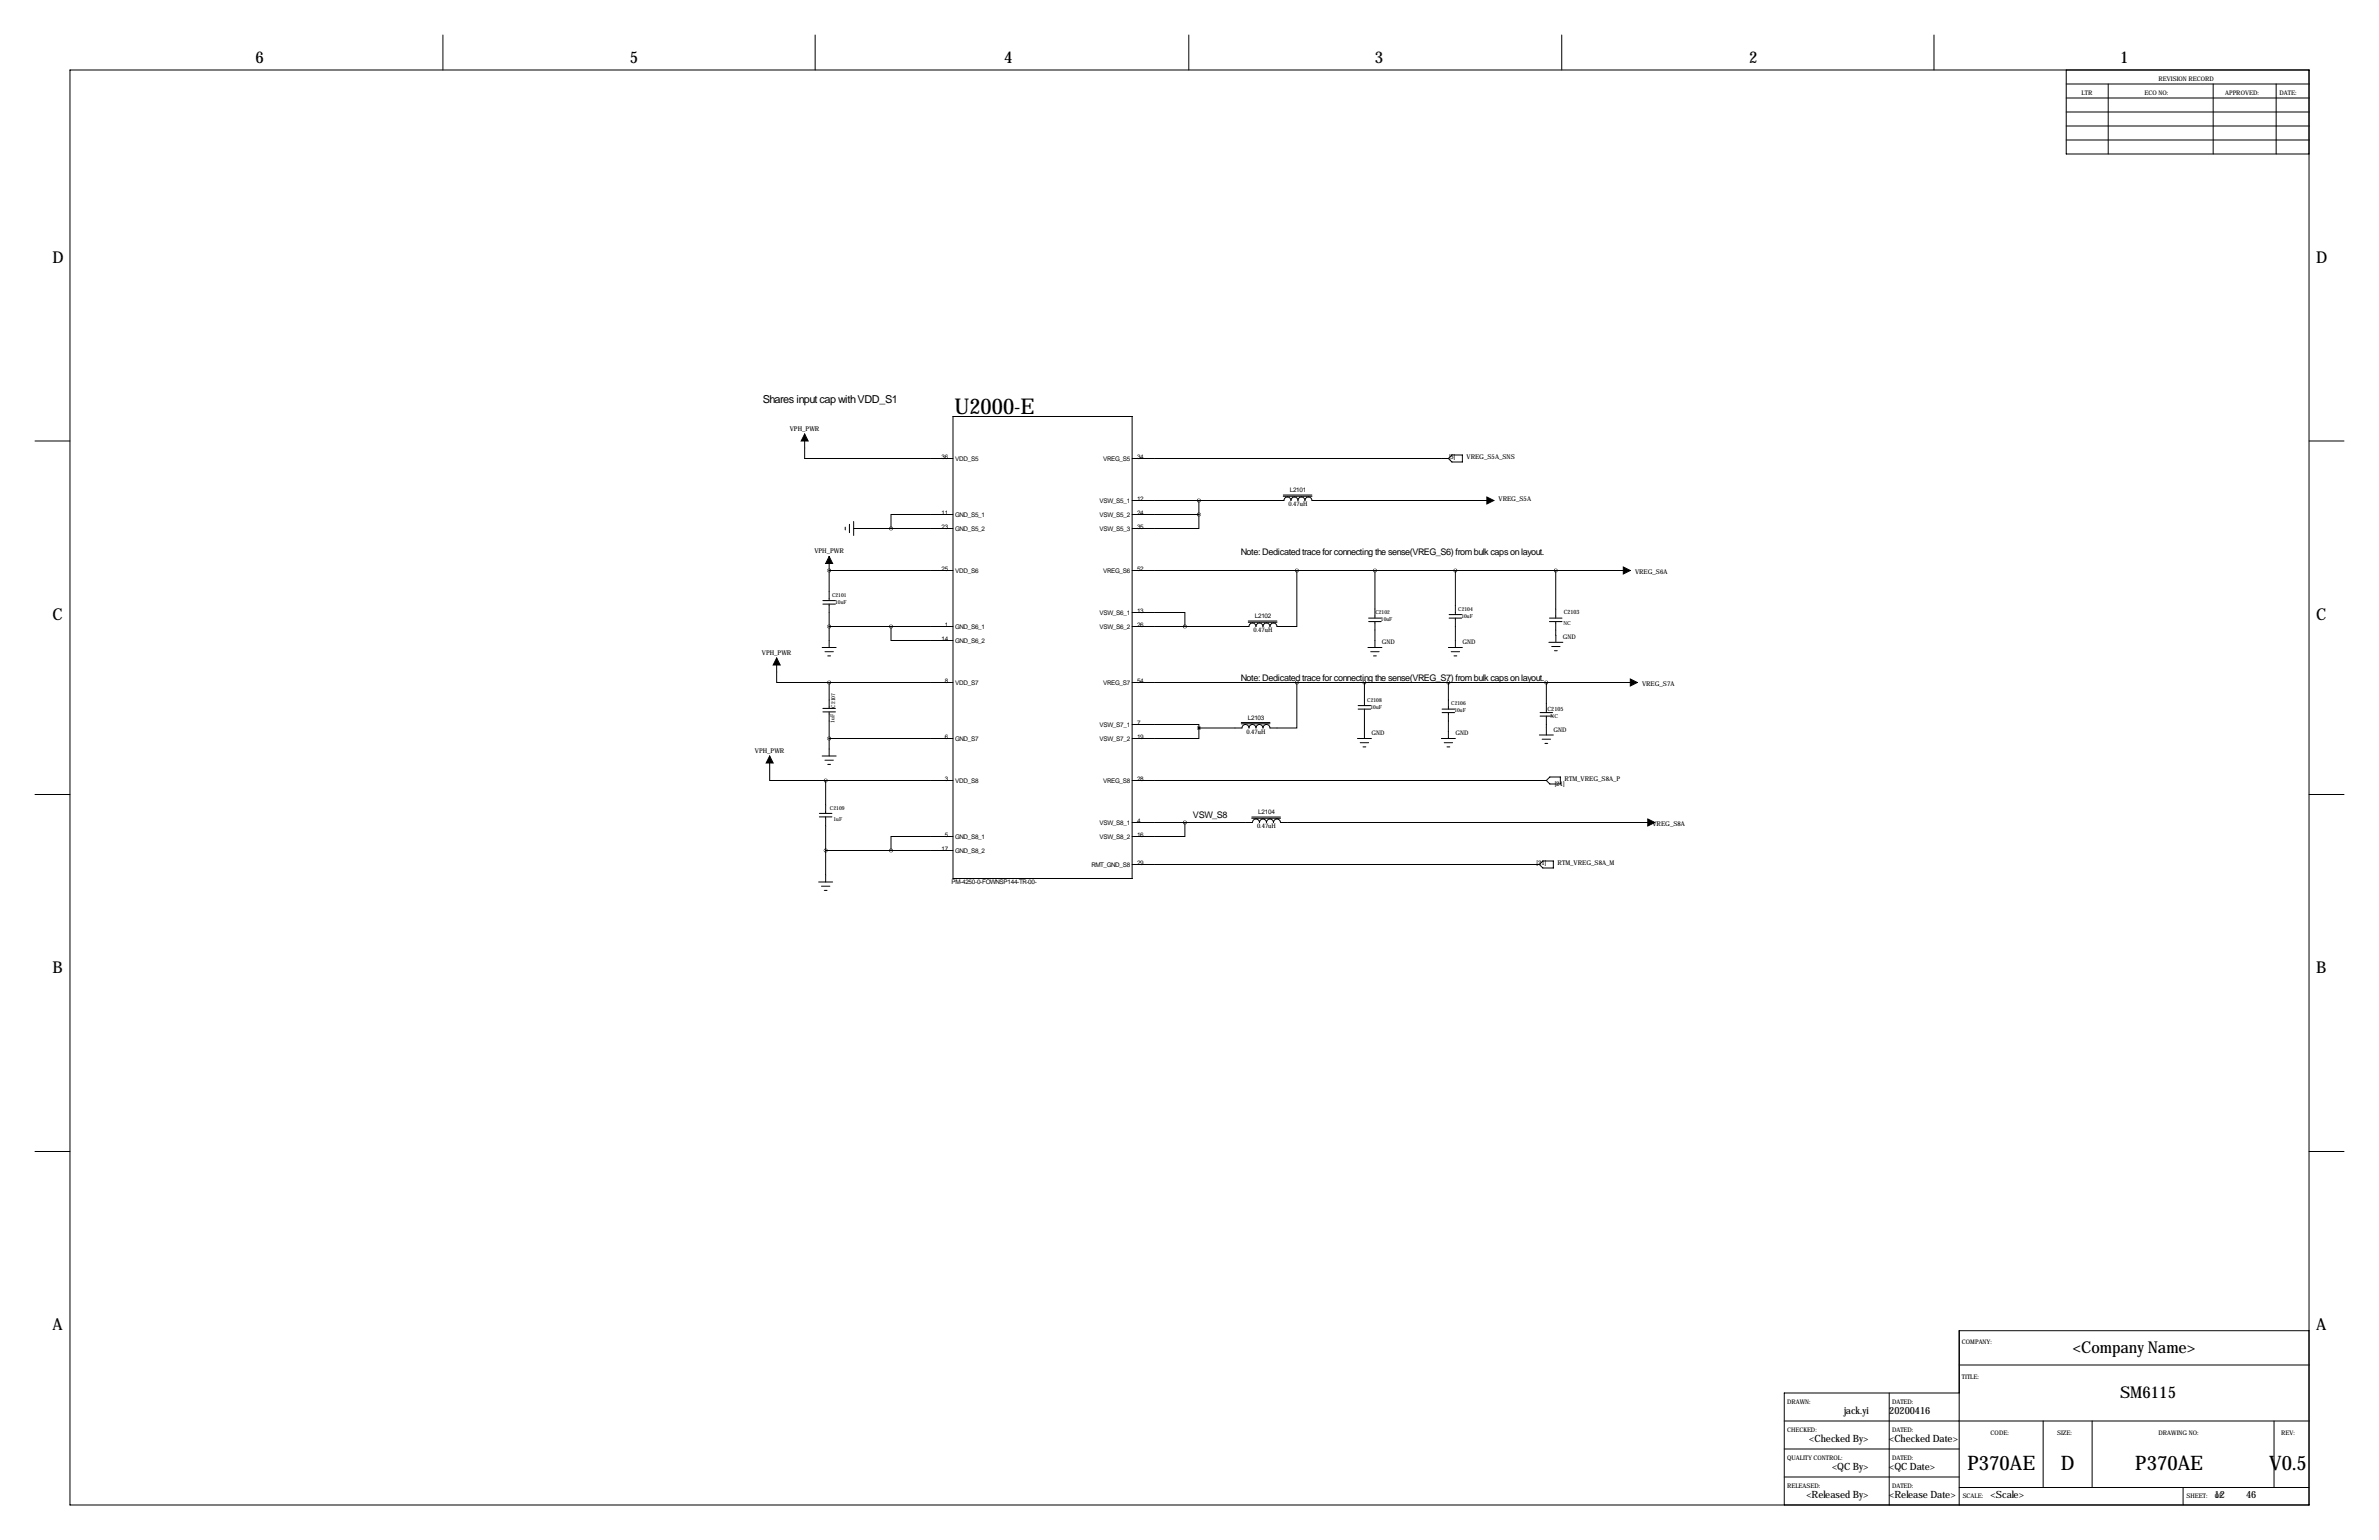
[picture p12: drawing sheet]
<svg xmlns="http://www.w3.org/2000/svg" width="864mm" height="559mm" viewBox="0 0 864 559" stroke-linecap="round" stroke-linejoin="round" font-family="sans-serif">
<defs><g id="words">
<text font-size="7.9" x="346.5" y="150.4">U2000-E</text>
<g font-size="7.3">
<text x="714.2" y="533.3">P370AE</text>
<text x="748.1" y="533.3">D</text>
<text x="775.1" y="533.3">P370AE</text>
<text x="823.7" y="533.3">V0.5</text>
</g>
<g font-size="5.9">
<text x="92.7" y="22.9">6</text>
<text x="228.6" y="22.9">5</text>
<text x="364.5" y="22.9">4</text>
<text x="499.1" y="22.9">3</text>
<text x="635" y="22.9">2</text>
<text x="769.6" y="22.9">1</text>
<text x="19" y="95.2">D</text>
<text x="840.7" y="95.2">D</text>
<text x="19" y="224.8">C</text>
<text x="840.7" y="224.8">C</text>
<text x="19" y="353.1">B</text>
<text x="840.7" y="353.1">B</text>
<text x="19" y="482.6">A</text>
<text x="840.7" y="482.6">A</text>
<text x="752.5" y="490.9">&lt;Company Name&gt;</text>
<text x="769.6" y="507.4">SM6115</text>
</g>
<text font-size="4" x="276.9" y="146.1">Shares input cap with VDD_S1</text>
<g font-size="3.6">
<text x="669.5" y="513">jack.yi</text>
<text x="685.8" y="513">20200416</text>
<text x="656.8" y="523.2">&lt;Checked By&gt;</text>
<text x="685.8" y="523.2">&lt;Checked Date&gt;</text>
<text x="665.1" y="533.3">&lt;QC By&gt;</text>
<text x="685.8" y="533.3">&lt;QC Date&gt;</text>
<text x="655.7" y="543.5">&lt;Released By&gt;</text>
<text x="685.8" y="543.5">&lt;Release Date&gt;</text>
<text x="722.6" y="543.5">&lt;Scale&gt;</text>
<text x="803.9" y="543.5">12</text>
<text x="815.3" y="543.5">46</text>
</g>
<g font-size="3.3">
<text x="450.4" y="201.4">Note: Dedicated trace for connecting the sense(VREG_S6) from bulk caps on layout.</text>
<text x="450.4" y="247.1">Note: Dedicated trace for connecting the sense(VREG_S7) from bulk caps on layout.</text>
<text x="433.1" y="296.8">VSW_S8</text>
</g>
<g font-size="2.4">
<text x="286.7" y="156.2">VPH_PWR</text>
<text x="526" y="166.7">[5]</text>
<text x="532.4" y="166.4">VREG_S5A_SNS</text>
<text x="544" y="181.9">VREG_S5A</text>
<text x="295.6" y="200.7">VPH_PWR</text>
<text x="593.5" y="208.3">VREG_S6A</text>
<text x="276.6" y="237.5">VPH_PWR</text>
<text x="596.1" y="248.9">VREG_S7A</text>
<text x="274" y="273.1">VPH_PWR</text>
<text x="564.4" y="285.3">[21]</text>
<text x="567.9" y="283.2">RTM_VREG_S8A_P</text>
<text x="599.9" y="299.7">VREG_S8A</text>
<text x="557.8" y="314">[21]</text>
<text x="565.4" y="313.7">RTM_VREG_S8A_M</text>
</g>
<g font-size="2.3">
<text x="783.6" y="29.2">REVISION RECORD</text>
<text x="755.6" y="34.3">LTR</text>
<text x="778.5" y="34.3">ECO NO:</text>
<text x="807.7" y="34.3">APPROVED:</text>
<text x="827.5" y="34.3">DATE:</text>
<text x="341.8" y="166.4">36</text>
<text x="346.7" y="167.1">VDD_S5</text>
<text x="400.5" y="167.1">VREG_S5</text>
<text x="412.7" y="166.4">34</text>
<text x="468.2" y="178.6">L2101</text>
<text x="399.1" y="182.4">VSW_S5_1</text>
<text x="412.7" y="181.6">12</text>
<text x="467.7" y="183.6">0.47uH</text>
<text x="341.8" y="186.7">11</text>
<text x="341.8" y="191.8">23</text>
<text x="346.7" y="187.5">GND_S5_1</text>
<text x="399.1" y="187.5">VSW_S5_2</text>
<text x="412.7" y="186.7">24</text>
<text x="412.7" y="191.8">35</text>
<text x="346.7" y="192.5">GND_S5_2</text>
<text x="399.1" y="192.5">VSW_S5_3</text>
<text x="341.8" y="207">25</text>
<text x="346.7" y="207.8">VDD_S6</text>
<text x="400.5" y="207.8">VREG_S6</text>
<text x="412.7" y="207">52</text>
<text x="343" y="227.3">1</text>
<text x="399.1" y="223">VSW_S6_1</text>
<text x="412.7" y="222.3">13</text>
<text x="412.7" y="227.3">26</text>
<text x="455.5" y="224.3">L2102</text>
<text x="341.8" y="232.4">14</text>
<text x="346.7" y="228.1">GND_S6_1</text>
<text x="346.7" y="233.2">GND_S6_2</text>
<text x="399.1" y="228.1">VSW_S6_2</text>
<text x="455" y="229.4">0.47uH</text>
<text x="501.6" y="233.7">GND</text>
<text x="530.9" y="233.7">GND</text>
<text x="567.3" y="231.8">GND</text>
<text x="343" y="247.7">8</text>
<text x="346.7" y="248.4">VDD_S7</text>
<text x="400.5" y="248.4">VREG_S7</text>
<text x="412.7" y="247.7">54</text>
<text x="399.1" y="263.7">VSW_S7_1</text>
<text x="412.7" y="262.9">7</text>
<text x="453" y="261.1">L2103</text>
<text x="343" y="268">6</text>
<text x="346.7" y="268.7">GND_S7</text>
<text x="399.1" y="268.7">VSW_S7_2</text>
<text x="412.7" y="268">19</text>
<text x="452.5" y="266.2">0.47uH</text>
<text x="497.8" y="266.7">GND</text>
<text x="528.3" y="266.7">GND</text>
<text x="563.9" y="265.4">GND</text>
<text x="343" y="283.2">3</text>
<text x="346.7" y="284">VDD_S8</text>
<text x="400.5" y="284">VREG_S8</text>
<text x="412.7" y="283.2">28</text>
<text x="399.1" y="299.2">VSW_S8_1</text>
<text x="412.7" y="298.5">4</text>
<text x="456.8" y="295.4">L2104</text>
<text x="343" y="303.5">5</text>
<text x="346.7" y="304.3">GND_S8_1</text>
<text x="399.1" y="304.3">VSW_S8_2</text>
<text x="412.7" y="303.5">16</text>
<text x="456.3" y="300.5">0.47uH</text>
<text x="341.8" y="308.6">17</text>
<text x="346.7" y="309.4">GND_S8_2</text>
<text x="396.2" y="314.5">RMT_GND_S8</text>
<text x="412.7" y="313.7">29</text>
<text x="345.4" y="320.8">PM-4250-0-FOWNSP144-TR-00-</text>
<text x="712.2" y="487.7">COMPANY:</text>
<text x="712.2" y="500.4">TITLE:</text>
<text x="648.7" y="509.3">DRAWN:</text>
<text x="686.8" y="509.3">DATED:</text>
<text x="648.7" y="519.4">CHECKED:</text>
<text x="686.8" y="519.4">DATED:</text>
<text x="722.6" y="520.7">CODE:</text>
<text x="746.8" y="520.7">SIZE:</text>
<text x="783.6" y="520.7">DRAWING NO:</text>
<text x="828" y="520.7">REV:</text>
<text x="648.7" y="529.6">QUALITY CONTROL:</text>
<text x="686.8" y="529.6">DATED:</text>
<text x="648.7" y="539.8">RELEASED:</text>
<text x="686.8" y="539.8">DATED:</text>
<text x="712.5" y="543.6">SCALE:</text>
<text x="793.7" y="543.6">SHEET:</text>
<text x="804" y="543.6">OF</text>
</g>
<g font-size="2.1">
<text x="567.7" y="223">C2103</text>
<text x="561.8" y="258">C2105</text>
</g>
<g font-size="2">
<text x="302" y="216.6">C2101</text>
<text x="303.2" y="219.1">10uF</text>
<text x="529.4" y="221.6">C2104</text>
<text x="499.3" y="222.9">C2102</text>
<text x="501.3" y="225.4">10uF</text>
<text x="530.5" y="224.2">10uF</text>
<text x="567.5" y="226.7">NC</text>
<text x="303.2" y="256.8" transform="rotate(-90 303.2 256.8)">C2107</text>
<text x="496.3" y="254.7">C2108</text>
<text x="497.5" y="257.2">10uF</text>
<text x="526.8" y="255.9">C2106</text>
<text x="302.9" y="262.2" transform="rotate(-90 302.9 262.2)">1uF</text>
<text x="528" y="258.5">10uF</text>
<text x="562.9" y="260.4">NC</text>
<text x="301.3" y="294">C2109</text>
<text x="302.6" y="297.8">1uF</text>
</g>
</g></defs>
<g fill="none" stroke="#000" stroke-width=".36">
<path d="M160.8 12.7v12.7M295.9 12.7v12.7M431.5 12.7v12.7M566.9 12.7v12.7M702.1 12.7v12.7M25.4 25.4h812.8v520.7h-812.8zM750.1 25.4v30.5h88.1M750.1 35.6h88.1M750.1 30.5h88.1M765.3 30.5v25.4M803.4 30.5v25.4M826.3 30.5v25.4"/>
<path d="M750.1 50.8h88.1M750.1 45.7h88.1M750.1 40.6h88.1M292.1 157.5v8.9h53.8M345.9 151.1h65.1v167.7h-65.1zM12.7 160h12.7M411 166.4h114.8M465.8 179.6h10.4M527 165.1h3.9v2.5h-3.9l-1.2-1.2zM838.2 160h12.7M306.8 191.3v1M308.4 190.2v3.1"/>
<path d="M309.9 191.8h36M309.9 189.2v5.1M345.9 186.7h-22.5v5.1M411 181.6h55.1a1.27 1.27 0 0 1 1.3-1.3 1.27 1.27 0 0 1 1.2 1.3 1.27 1.27 0 0 1 1.3-1.3 1.27 1.27 0 0 1 1.3 1.3 1.27 1.27 0 0 1 1.2-1.3 1.27 1.27 0 0 1 1.3 1.3 1.27 1.27 0 0 1 1.3-1.3 1.27 1.27 0 0 1 1.2 1.3h66.1M411 186.7h24.2M435.2 186.7v5.1h-24.2M435.2 181.6v5.1M465.8 180.1h10.4M298.7 217.9h4.6M298.7 219.2h4.6M301 207h.1M301 201.9v16"/>
<path d="M301 219.2v15.7M301 207h44.9M411 207h180.8M470.8 207v20.3h-7.3a1.27 1.27 0 0 0-1.2-1.2 1.27 1.27 0 0 0-1.3 1.2 1.27 1.27 0 0 0-1.3-1.2 1.27 1.27 0 0 0-1.2 1.2 1.27 1.27 0 0 0-1.3-1.2 1.27 1.27 0 0 0-1.3 1.2 1.27 1.27 0 0 0-1.2-1.2 1.27 1.27 0 0 0-1.3 1.2h-42.4M499.1 207v17.3M528.3 207v16M564.7 207v17.3M281.9 238.8v8.8h19.1M298.4 234.9h5.1M299.5 236.5h3M300.5 238h1M301 227.3h44.9"/>
<path d="M323.4 227.3v5.1h22.5M411 222.2h19.1v5.1M453.1 225.8h10.4M453.1 225.3h10.4M496.6 234.9h5M496.8 224.3h4.6M496.8 225.6h4.6M497.6 236.5h3M498.6 238h1M499.1 225.6v9.3M525.8 234.9h5.1M526 224.3h4.6"/>
<path d="M526 223h4.6M526.8 236.5h3M527.8 238h1M528.3 224.3v10.6M562.3 233.1h5M562.5 224.3h4.5M562.5 225.6h4.5M563.3 234.6h3M564.3 236.1h1M564.7 225.6l.1 7.5M298.7 258.3h4.6M298.7 257h4.6"/>
<path d="M301 247.6v9.4M301 258.3v16M301 247.6h44.9M411 247.6h183.4M470.8 247.6v16.6h-9.8a1.27 1.27 0 0 0-1.3-1.3 1.27 1.27 0 0 0-1.2 1.3 1.27 1.27 0 0 0-1.3-1.3 1.27 1.27 0 0 0-1.3 1.3 1.27 1.27 0 0 0-1.2-1.3 1.27 1.27 0 0 0-1.3 1.3 1.27 1.27 0 0 0-1.3-1.3 1.27 1.27 0 0 0-1.3 1.3h-15.6M493 256h4.6M493 257.3h4.6M495.3 247.6v8.4M495.3 257.3v10.7M523.5 258.6h4.6M523.5 257.3h4.6M525.8 247.6v9.7"/>
<path d="M525.8 258.6v9.4M559.1 258.6h4.5M559.1 259.8h4.5M561.3 247.6v11M561.3 259.8v6.9M279.4 274.3v8.9h20.3M298.4 274.3h5.1M299.5 275.8h3M300.5 277.4h1M301 268h44.9M411 262.9h24.2v1.3M435.2 264.2v3.8h-24.2"/>
<path d="M450.6 262.6h10.4M450.6 262.2h10.4M492.8 268h5M493.8 269.5h3M494.8 271h1M523.2 268h5.1M524.3 269.5h3M525.3 271h1M558.8 266.7h5.1M559.8 268.2h3.1M560.8 269.7h1M12.7 288.3h12.7"/>
<path d="M297.4 296.4h4.6M297.4 295.1h4.6M299.7 283.2v11.9M299.7 296.4v23.6M299.7 283.2h46.2M411 298.4h43.7a1.27 1.27 0 0 1 1.2-1.2 1.27 1.27 0 0 1 1.3 1.2 1.27 1.27 0 0 1 1.3-1.2 1.27 1.27 0 0 1 1.2 1.2 1.27 1.27 0 0 1 1.3-1.2 1.27 1.27 0 0 1 1.3 1.2 1.27 1.27 0 0 1 1.2-1.2 1.27 1.27 0 0 1 1.3 1.2h135.9M411 283.2h150.3M430.1 298.4v5.1h-19.1M454.4 296.9h10.4M454.4 296.5h10.4M561.3 283.2l1.3-1.3h3.8v2.6h-3.8zM838.2 288.3h12.7"/>
<path d="M299.7 308.6h46.2M345.9 303.5h-22.5v5.1M411 313.7h147.8M560.1 312.4h3.8v2.6h-3.8l-1.3-1.3zM297.2 320h5.1M298.2 321.6h3M299.2 323.1h1M12.7 417.8h12.7M838.2 417.8h12.7M711.2 495.3h127M838.2 482.9h-127v63.2M647.7 515.6h190.5"/>
<path d="M685.8 505.5v40.6M711.2 505.5h-63.5v40.6M741.7 515.6v24.2M759.5 515.6v24.2M825.5 515.6v24.2M647.7 535.9h63.5M647.7 525.8h63.5M711.2 539.8h127M792.5 539.8v6.3"/>
</g>
<path d="M292.1 157.5l1.3 2.5h-2.6zM539.8 180.3l2.5 1.3-2.5 1.3zM301 201.9l1.3 2.6h-2.6zM589.3 205.7l2.5 1.3-2.5 1.3zM281.9 238.8l1.3 2.5h-2.5zM591.8 246.4l2.6 1.2-2.6 1.3zM279.4 274.3l1.3 2.6h-2.6zM598.2 297.2l2.5 1.2-2.5 1.3z" fill="#000" stroke="#000" stroke-width=".36"/>
<path d="M470.7 207a.05 .05 0 0 0 .1 0 .05 .05 0 0 0-.1 0zM430.1 227.3a.05 .05 0 0 0 .1 0 .05 .05 0 0 0-.1 0zM470.7 247.7a.05 .05 0 0 0 .1 0 .05 .05 0 0 0-.1 0zM430.1 298.5a.05 .05 0 0 0 .1 0 .05 .05 0 0 0-.1 0zM323.4 308.6a.05 .05 0 0 0 .1 0 .05 .05 0 0 0-.1 0zM300.9 207a.05 .05 0 0 0 .1 0 .05 .05 0 0 0-.1 0zM300.9 247.7a.05 .05 0 0 0 .1 0 .05 .05 0 0 0-.1 0zM299.7 283.2a.05 .05 0 0 0 .1 0 .05 .05 0 0 0-.1 0zM499.1 207a.05 .05 0 0 0 .1 0 .05 .05 0 0 0-.1 0zM528.3 207a.05 .05 0 0 0 .1 0 .05 .05 0 0 0-.1 0zM564.7 207a.05 .05 0 0 0 .1 0 .05 .05 0 0 0-.1 0zM525.7 247.7a.05 .05 0 0 0 .1 0 .05 .05 0 0 0-.1 0zM323.4 191.8a.05 .05 0 0 0 .1 0 .05 .05 0 0 0-.1 0zM323.4 227.3a.05 .05 0 0 0 .1 0 .05 .05 0 0 0-.1 0zM300.9 227.3a.05 .05 0 0 0 .1 0 .05 .05 0 0 0-.1 0zM300.9 268a.05 .05 0 0 0 .1 0 .05 .05 0 0 0-.1 0zM299.7 308.6a.05 .05 0 0 0 .1 0 .05 .05 0 0 0-.1 0zM561.3 247.7a.05 .05 0 0 0 .1 0 .05 .05 0 0 0-.1 0z" fill="#000" stroke="#000" stroke-width="1.3"/>
<use href="#words"/>
</svg>
